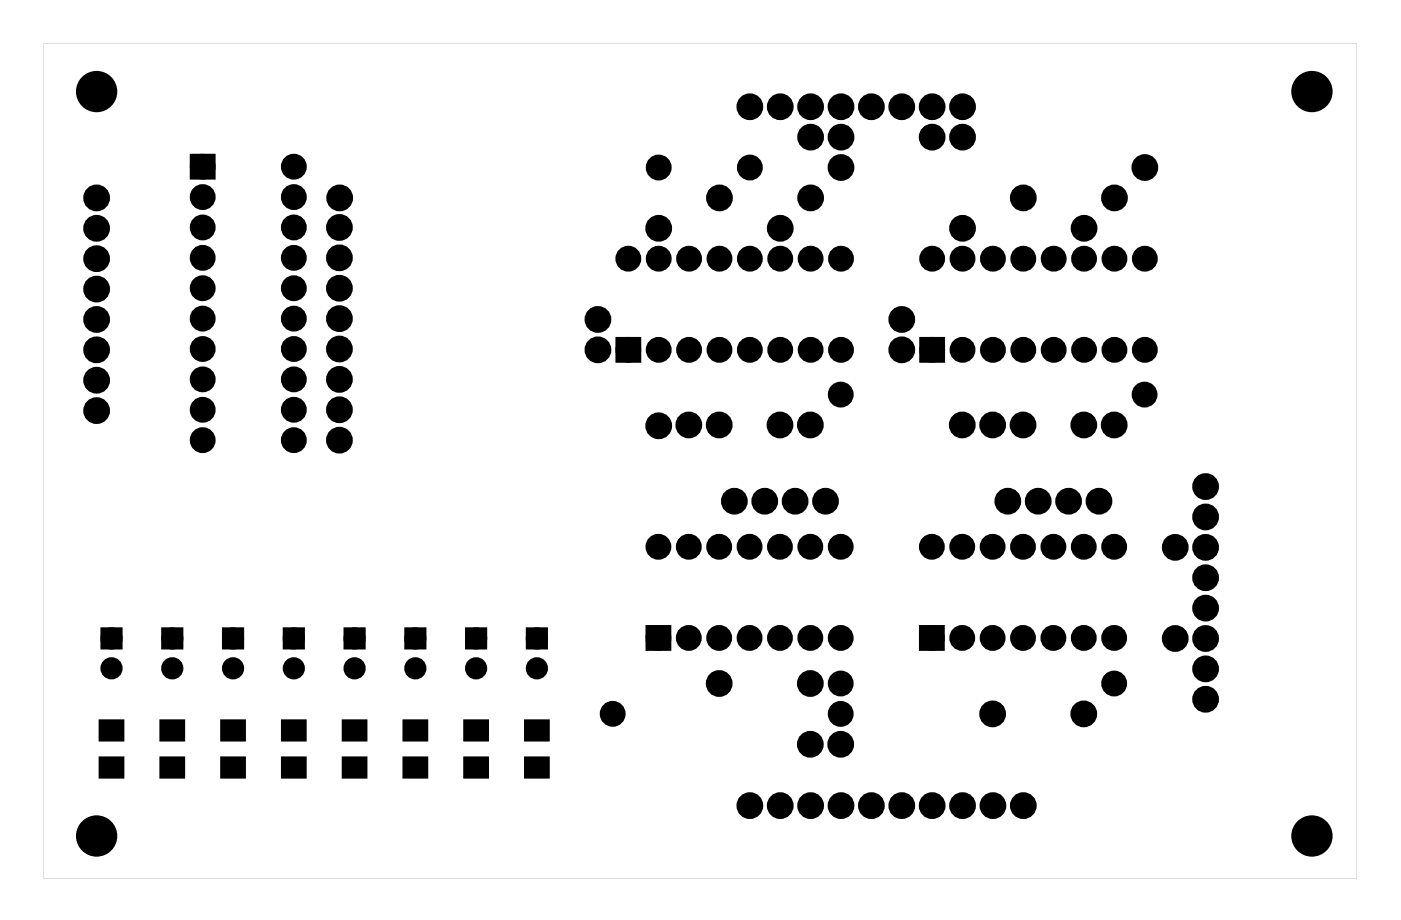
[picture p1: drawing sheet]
<svg xmlns="http://www.w3.org/2000/svg" width="117mm" height="77mm" viewBox="0 0 117 77" stroke-linecap="round" stroke-linejoin="round" font-family="sans-serif">
<g fill="#000">
<path d="M16.2 13.2h1.4v1.4h-1.4zM51.8 28.5h1.4v1.4h-1.4zM77.2 28.5h1.4v1.4h-1.4zM8.7 52.8h1.2v1.2h-1.2zM13.8 52.8h1.2v1.2h-1.2zM18.9 52.8h1.2v1.2h-1.2zM24 52.8h1.2v1.2h-1.2zM29 52.8h1.2v1.2h-1.2zM34.1 52.8h1.2v1.2h-1.2zM39.2 52.8h1.2v1.2h-1.2zM44.3 52.8h1.2v1.2h-1.2zM54.3 52.6h1.4v1.4h-1.4z"/>
<path d="M77.2 52.6h1.4v1.4h-1.4zM8.4 60.3h1.9v1.6h-1.9zM8.4 63.4h1.9v1.6h-1.9zM13.5 60.3h1.9v1.6h-1.9zM13.5 63.4h1.9v1.6h-1.9zM18.5 60.3h1.9v1.6h-1.9zM18.5 63.4h1.9v1.6h-1.9zM23.6 60.3h1.9v1.6h-1.9zM23.6 63.4h1.9v1.6h-1.9zM28.7 60.3h1.9v1.6h-1.9zM28.7 63.4h1.9v1.6h-1.9zM33.8 60.3h1.9v1.6h-1.9z"/>
<path d="M33.8 63.4h1.9v1.6h-1.9zM38.9 60.3h1.9v1.6h-1.9zM38.9 63.4h1.9v1.6h-1.9zM43.9 60.3h1.9v1.6h-1.9zM43.9 63.4h1.9v1.6h-1.9z"/>
<path d="M3.6 3.6h109.8v69.8h-109.8zM3.6 3.6v69.8h109.8v-69.8z"/>
</g>
<g fill="#000">
<circle cx="8.1" cy="7.7" r="1.6"/>
<circle cx="8.1" cy="16.5" r=".74"/>
<circle cx="8.1" cy="19.1" r=".74"/>
<circle cx="16.9" cy="13.9" r=".7"/>
<circle cx="16.9" cy="16.5" r=".7"/>
<circle cx="16.9" cy="19" r=".7"/>
<circle cx="24.6" cy="13.9" r=".7"/>
<circle cx="24.6" cy="19" r=".7"/>
<circle cx="24.6" cy="16.5" r=".7"/>
<circle cx="28.4" cy="19" r=".74"/>
<circle cx="28.4" cy="16.5" r=".74"/>
<circle cx="55.1" cy="14" r=".7"/>
<circle cx="55.1" cy="19.1" r=".74"/>
<circle cx="60.1" cy="16.5" r=".74"/>
<circle cx="62.7" cy="14" r=".7"/>
<circle cx="62.7" cy="8.9" r=".74"/>
<circle cx="65.2" cy="19.1" r=".74"/>
<circle cx="65.2" cy="8.9" r=".74"/>
<circle cx="67.8" cy="16.5" r=".74"/>
<circle cx="67.8" cy="8.9" r=".74"/>
<circle cx="67.8" cy="11.5" r=".74"/>
<circle cx="70.3" cy="14" r=".74"/>
<circle cx="70.3" cy="8.9" r=".74"/>
<circle cx="70.3" cy="11.5" r=".74"/>
<circle cx="72.8" cy="8.9" r=".74"/>
<circle cx="75.4" cy="8.9" r=".74"/>
<circle cx="77.9" cy="8.9" r=".74"/>
<circle cx="77.9" cy="11.5" r=".74"/>
<circle cx="80.5" cy="19.1" r=".74"/>
<circle cx="80.5" cy="8.9" r=".74"/>
<circle cx="80.5" cy="11.5" r=".74"/>
<circle cx="85.5" cy="16.5" r=".74"/>
<circle cx="90.6" cy="19.1" r=".74"/>
<circle cx="93.2" cy="16.5" r=".74"/>
<circle cx="95.7" cy="14" r=".74"/>
<circle cx="109.7" cy="7.7" r="1.6"/>
<circle cx="8.1" cy="21.6" r=".74"/>
<circle cx="8.1" cy="24.2" r=".74"/>
<circle cx="8.1" cy="31.8" r=".74"/>
<circle cx="8.1" cy="34.3" r=".74"/>
<circle cx="8.1" cy="29.2" r=".74"/>
<circle cx="8.1" cy="26.7" r=".74"/>
<circle cx="16.9" cy="21.6" r=".7"/>
<circle cx="16.9" cy="24.1" r=".7"/>
<circle cx="16.9" cy="36.8" r=".7"/>
<circle cx="16.9" cy="31.7" r=".7"/>
<circle cx="16.9" cy="29.2" r=".7"/>
<circle cx="16.9" cy="34.3" r=".7"/>
<circle cx="16.9" cy="26.6" r=".7"/>
<circle cx="24.6" cy="24.1" r=".7"/>
<circle cx="24.6" cy="21.6" r=".7"/>
<circle cx="24.6" cy="34.3" r=".7"/>
<circle cx="24.6" cy="29.2" r=".7"/>
<circle cx="24.6" cy="26.6" r=".7"/>
<circle cx="24.6" cy="31.7" r=".7"/>
<circle cx="24.6" cy="36.8" r=".7"/>
<circle cx="28.4" cy="26.6" r=".74"/>
<circle cx="28.4" cy="31.7" r=".74"/>
<circle cx="28.4" cy="34.3" r=".74"/>
<circle cx="28.4" cy="29.2" r=".74"/>
<circle cx="28.4" cy="36.8" r=".74"/>
<circle cx="28.4" cy="21.6" r=".74"/>
<circle cx="28.4" cy="24.1" r=".74"/>
<circle cx="50" cy="26.7" r=".74"/>
<circle cx="50" cy="29.2" r=".74"/>
<circle cx="52.5" cy="21.6" r=".7"/>
<circle cx="52.5" cy="29.2" r=".7"/>
<circle cx="55.1" cy="35.6" r=".74"/>
<circle cx="55.1" cy="21.6" r=".7"/>
<circle cx="55.1" cy="29.2" r=".7"/>
<circle cx="57.6" cy="35.5" r=".74"/>
<circle cx="57.6" cy="21.6" r=".7"/>
<circle cx="57.6" cy="29.2" r=".7"/>
<circle cx="60.1" cy="35.5" r=".74"/>
<circle cx="60.1" cy="21.6" r=".7"/>
<circle cx="60.1" cy="29.2" r=".7"/>
<circle cx="62.7" cy="21.6" r=".7"/>
<circle cx="62.7" cy="29.2" r=".7"/>
<circle cx="65.2" cy="35.5" r=".74"/>
<circle cx="65.2" cy="21.6" r=".7"/>
<circle cx="65.2" cy="29.2" r=".7"/>
<circle cx="67.7" cy="35.5" r=".74"/>
<circle cx="67.8" cy="21.6" r=".7"/>
<circle cx="67.8" cy="29.2" r=".7"/>
<circle cx="70.3" cy="33" r=".7"/>
<circle cx="70.3" cy="21.6" r=".7"/>
<circle cx="70.3" cy="29.2" r=".7"/>
<circle cx="75.4" cy="29.2" r=".74"/>
<circle cx="75.4" cy="26.7" r=".74"/>
<circle cx="77.9" cy="21.6" r=".7"/>
<circle cx="77.9" cy="29.2" r=".7"/>
<circle cx="80.4" cy="35.5" r=".74"/>
<circle cx="80.5" cy="21.6" r=".7"/>
<circle cx="80.5" cy="29.2" r=".7"/>
<circle cx="83" cy="35.5" r=".74"/>
<circle cx="83" cy="21.6" r=".7"/>
<circle cx="83" cy="29.2" r=".7"/>
<circle cx="85.5" cy="35.5" r=".74"/>
<circle cx="85.5" cy="21.6" r=".7"/>
<circle cx="85.5" cy="29.2" r=".7"/>
<circle cx="88.1" cy="21.6" r=".7"/>
<circle cx="88.1" cy="29.2" r=".7"/>
<circle cx="90.6" cy="35.5" r=".74"/>
<circle cx="90.6" cy="21.6" r=".7"/>
<circle cx="90.6" cy="29.2" r=".7"/>
<circle cx="93.1" cy="35.5" r=".74"/>
<circle cx="93.2" cy="21.6" r=".7"/>
<circle cx="93.2" cy="29.2" r=".7"/>
<circle cx="95.7" cy="33" r=".7"/>
<circle cx="95.7" cy="21.6" r=".7"/>
<circle cx="95.7" cy="29.2" r=".7"/>
<circle cx="9.3" cy="55.9" r=".6"/>
<circle cx="9.3" cy="53.4" r=".6"/>
<circle cx="14.4" cy="55.9" r=".6"/>
<circle cx="14.4" cy="53.4" r=".6"/>
<circle cx="19.5" cy="55.9" r=".6"/>
<circle cx="19.5" cy="53.4" r=".6"/>
<circle cx="24.6" cy="55.9" r=".6"/>
<circle cx="24.6" cy="53.4" r=".6"/>
<circle cx="29.6" cy="55.9" r=".6"/>
<circle cx="29.6" cy="53.4" r=".6"/>
<circle cx="34.7" cy="55.9" r=".6"/>
<circle cx="34.7" cy="53.4" r=".6"/>
<circle cx="39.8" cy="55.9" r=".6"/>
<circle cx="39.8" cy="53.4" r=".6"/>
<circle cx="44.9" cy="55.9" r=".6"/>
<circle cx="44.9" cy="53.4" r=".6"/>
<circle cx="51.2" cy="59.7" r=".7"/>
<circle cx="55" cy="45.7" r=".7"/>
<circle cx="55" cy="53.3" r=".7"/>
<circle cx="57.6" cy="45.7" r=".7"/>
<circle cx="57.6" cy="53.3" r=".7"/>
<circle cx="60.1" cy="57.1" r=".74"/>
<circle cx="60.1" cy="45.7" r=".7"/>
<circle cx="60.1" cy="53.3" r=".7"/>
<circle cx="61.4" cy="41.9" r=".74"/>
<circle cx="62.7" cy="45.7" r=".7"/>
<circle cx="62.7" cy="53.3" r=".7"/>
<circle cx="63.9" cy="41.9" r=".74"/>
<circle cx="65.2" cy="45.7" r=".7"/>
<circle cx="65.2" cy="53.3" r=".7"/>
<circle cx="66.5" cy="41.9" r=".74"/>
<circle cx="67.7" cy="57.1" r=".74"/>
<circle cx="67.7" cy="45.7" r=".7"/>
<circle cx="67.7" cy="53.3" r=".7"/>
<circle cx="69" cy="41.9" r=".74"/>
<circle cx="70.3" cy="57.1" r=".7"/>
<circle cx="70.3" cy="59.7" r=".7"/>
<circle cx="70.3" cy="45.7" r=".7"/>
<circle cx="70.3" cy="53.3" r=".7"/>
<circle cx="77.9" cy="45.7" r=".7"/>
<circle cx="77.9" cy="53.3" r=".7"/>
<circle cx="80.4" cy="45.7" r=".7"/>
<circle cx="80.4" cy="53.3" r=".7"/>
<circle cx="83" cy="59.7" r=".74"/>
<circle cx="83" cy="45.7" r=".7"/>
<circle cx="83" cy="53.3" r=".7"/>
<circle cx="84.3" cy="41.9" r=".74"/>
<circle cx="85.5" cy="45.7" r=".7"/>
<circle cx="85.5" cy="53.3" r=".7"/>
<circle cx="86.8" cy="41.9" r=".74"/>
<circle cx="88.1" cy="45.7" r=".7"/>
<circle cx="88.1" cy="53.3" r=".7"/>
<circle cx="89.3" cy="41.9" r=".74"/>
<circle cx="90.6" cy="59.7" r=".74"/>
<circle cx="90.6" cy="45.7" r=".7"/>
<circle cx="90.6" cy="53.3" r=".7"/>
<circle cx="91.9" cy="41.9" r=".74"/>
<circle cx="93.1" cy="57.1" r=".7"/>
<circle cx="93.1" cy="45.7" r=".7"/>
<circle cx="93.1" cy="53.3" r=".7"/>
<circle cx="98.2" cy="45.8" r=".74"/>
<circle cx="98.2" cy="53.4" r=".74"/>
<circle cx="100.8" cy="50.8" r=".74"/>
<circle cx="100.8" cy="55.9" r=".74"/>
<circle cx="100.8" cy="43.2" r=".74"/>
<circle cx="100.8" cy="45.8" r=".74"/>
<circle cx="100.8" cy="40.7" r=".74"/>
<circle cx="100.8" cy="53.4" r=".74"/>
<circle cx="100.8" cy="48.3" r=".74"/>
<circle cx="100.8" cy="58.5" r=".74"/>
<circle cx="8.1" cy="69.9" r="1.6"/>
<circle cx="62.7" cy="67.3" r=".74"/>
<circle cx="65.2" cy="67.3" r=".74"/>
<circle cx="67.7" cy="62.2" r=".74"/>
<circle cx="67.8" cy="67.3" r=".74"/>
<circle cx="70.3" cy="62.2" r=".74"/>
<circle cx="70.3" cy="67.3" r=".74"/>
<circle cx="72.8" cy="67.3" r=".74"/>
<circle cx="75.4" cy="67.3" r=".74"/>
<circle cx="77.9" cy="67.3" r=".74"/>
<circle cx="80.5" cy="67.3" r=".74"/>
<circle cx="83" cy="67.3" r=".74"/>
<circle cx="85.5" cy="67.3" r=".74"/>
<circle cx="109.7" cy="69.9" r="1.6"/>
</g>
<g fill="none" stroke="#000" stroke-width=".25">
<path d="M8.4 60.3h1.9v1.6h-1.9zM8.4 63.4h1.9v1.6h-1.9zM13.5 60.3h1.9v1.6h-1.9zM13.5 63.4h1.9v1.6h-1.9zM18.5 60.3h1.9v1.6h-1.9zM18.5 63.4h1.9v1.6h-1.9zM23.6 60.3h1.9v1.6h-1.9zM23.6 63.4h1.9v1.6h-1.9zM28.7 60.3h1.9v1.6h-1.9zM28.7 63.4h1.9v1.6h-1.9zM33.8 60.3h1.9v1.6h-1.9zM33.8 63.4h1.9v1.6h-1.9z"/>
<path d="M38.9 60.3h1.9v1.6h-1.9zM38.9 63.4h1.9v1.6h-1.9zM43.9 60.3h1.9v1.6h-1.9zM43.9 63.4h1.9v1.6h-1.9z"/>
<circle cx="8.1" cy="7.7" r="1.6"/>
<circle cx="109.7" cy="7.7" r="1.6"/>
<circle cx="8.1" cy="69.9" r="1.6"/>
<circle cx="109.7" cy="69.9" r="1.6"/>
</g>
<g fill="none" stroke="#000" stroke-width=".76" stroke-linecap="butt">
<path d="M16.2 13.2h1.4v1.4h-1.4zM51.8 28.5h1.4v1.4h-1.4zM77.2 28.5h1.4v1.4h-1.4zM54.3 52.6h1.4v1.4h-1.4zM77.2 52.6h1.4v1.4h-1.4z"/>
<circle cx="8.1" cy="19.1" r=".74"/>
<circle cx="8.1" cy="16.5" r=".74"/>
<circle cx="16.9" cy="19" r=".7"/>
<circle cx="16.9" cy="16.5" r=".7"/>
<circle cx="16.9" cy="13.9" r=".7"/>
<circle cx="24.6" cy="19" r=".7"/>
<circle cx="24.6" cy="16.5" r=".7"/>
<circle cx="24.6" cy="13.9" r=".7"/>
<circle cx="28.4" cy="19" r=".74"/>
<circle cx="28.4" cy="16.5" r=".74"/>
<circle cx="55.1" cy="14" r=".7"/>
<circle cx="55.1" cy="19.1" r=".74"/>
<circle cx="60.1" cy="16.5" r=".74"/>
<circle cx="62.7" cy="14" r=".7"/>
<circle cx="62.7" cy="8.9" r=".74"/>
<circle cx="65.2" cy="19.1" r=".74"/>
<circle cx="65.2" cy="8.9" r=".74"/>
<circle cx="67.8" cy="16.5" r=".74"/>
<circle cx="67.8" cy="8.9" r=".74"/>
<circle cx="67.8" cy="11.5" r=".74"/>
<circle cx="70.3" cy="14" r=".74"/>
<circle cx="70.3" cy="8.9" r=".74"/>
<circle cx="70.3" cy="11.5" r=".74"/>
<circle cx="72.8" cy="8.9" r=".74"/>
<circle cx="75.4" cy="8.9" r=".74"/>
<circle cx="77.9" cy="8.9" r=".74"/>
<circle cx="77.9" cy="11.5" r=".74"/>
<circle cx="80.5" cy="19.1" r=".74"/>
<circle cx="80.5" cy="8.9" r=".74"/>
<circle cx="80.5" cy="11.5" r=".74"/>
<circle cx="85.5" cy="16.5" r=".74"/>
<circle cx="90.6" cy="19.1" r=".74"/>
<circle cx="93.2" cy="16.5" r=".74"/>
<circle cx="95.7" cy="14" r=".74"/>
<circle cx="8.1" cy="21.6" r=".74"/>
<circle cx="8.1" cy="24.2" r=".74"/>
<circle cx="8.1" cy="31.8" r=".74"/>
<circle cx="8.1" cy="34.3" r=".74"/>
<circle cx="8.1" cy="26.7" r=".74"/>
<circle cx="8.1" cy="29.2" r=".74"/>
<circle cx="16.9" cy="26.6" r=".7"/>
<circle cx="16.9" cy="31.7" r=".7"/>
<circle cx="16.9" cy="21.6" r=".7"/>
<circle cx="16.9" cy="24.1" r=".7"/>
<circle cx="16.9" cy="29.2" r=".7"/>
<circle cx="16.9" cy="34.3" r=".7"/>
<circle cx="16.9" cy="36.8" r=".7"/>
<circle cx="24.6" cy="26.6" r=".7"/>
<circle cx="24.6" cy="21.6" r=".7"/>
<circle cx="24.6" cy="31.7" r=".7"/>
<circle cx="24.6" cy="29.2" r=".7"/>
<circle cx="24.6" cy="24.1" r=".7"/>
<circle cx="24.6" cy="34.3" r=".7"/>
<circle cx="24.6" cy="36.8" r=".7"/>
<circle cx="28.4" cy="21.6" r=".74"/>
<circle cx="28.4" cy="26.6" r=".74"/>
<circle cx="28.4" cy="24.1" r=".74"/>
<circle cx="28.4" cy="31.7" r=".74"/>
<circle cx="28.4" cy="34.3" r=".74"/>
<circle cx="28.4" cy="29.2" r=".74"/>
<circle cx="28.4" cy="36.8" r=".74"/>
<circle cx="50" cy="29.2" r=".74"/>
<circle cx="50" cy="26.7" r=".74"/>
<circle cx="52.5" cy="21.6" r=".7"/>
<circle cx="52.5" cy="29.2" r=".7"/>
<circle cx="55.1" cy="35.6" r=".74"/>
<circle cx="55.1" cy="21.6" r=".7"/>
<circle cx="55.1" cy="29.2" r=".7"/>
<circle cx="57.6" cy="35.5" r=".74"/>
<circle cx="57.6" cy="21.6" r=".7"/>
<circle cx="57.6" cy="29.2" r=".7"/>
<circle cx="60.1" cy="35.5" r=".74"/>
<circle cx="60.1" cy="21.6" r=".7"/>
<circle cx="60.1" cy="29.2" r=".7"/>
<circle cx="62.7" cy="21.6" r=".7"/>
<circle cx="62.7" cy="29.2" r=".7"/>
<circle cx="65.2" cy="35.5" r=".74"/>
<circle cx="65.2" cy="21.6" r=".7"/>
<circle cx="65.2" cy="29.2" r=".7"/>
<circle cx="67.7" cy="35.5" r=".74"/>
<circle cx="67.8" cy="21.6" r=".7"/>
<circle cx="67.8" cy="29.2" r=".7"/>
<circle cx="70.3" cy="33" r=".7"/>
<circle cx="70.3" cy="21.6" r=".7"/>
<circle cx="70.3" cy="29.2" r=".7"/>
<circle cx="75.4" cy="29.2" r=".74"/>
<circle cx="75.4" cy="26.7" r=".74"/>
<circle cx="77.9" cy="21.6" r=".7"/>
<circle cx="77.9" cy="29.2" r=".7"/>
<circle cx="80.4" cy="35.5" r=".74"/>
<circle cx="80.5" cy="21.6" r=".7"/>
<circle cx="80.5" cy="29.2" r=".7"/>
<circle cx="83" cy="35.5" r=".74"/>
<circle cx="83" cy="21.6" r=".7"/>
<circle cx="83" cy="29.2" r=".7"/>
<circle cx="85.5" cy="35.5" r=".74"/>
<circle cx="85.5" cy="21.6" r=".7"/>
<circle cx="85.5" cy="29.2" r=".7"/>
<circle cx="88.1" cy="21.6" r=".7"/>
<circle cx="88.1" cy="29.2" r=".7"/>
<circle cx="90.6" cy="35.5" r=".74"/>
<circle cx="90.6" cy="21.6" r=".7"/>
<circle cx="90.6" cy="29.2" r=".7"/>
<circle cx="93.1" cy="35.5" r=".74"/>
<circle cx="93.2" cy="21.6" r=".7"/>
<circle cx="93.2" cy="29.2" r=".7"/>
<circle cx="95.7" cy="33" r=".7"/>
<circle cx="95.7" cy="21.6" r=".7"/>
<circle cx="95.7" cy="29.2" r=".7"/>
<circle cx="51.2" cy="59.7" r=".7"/>
<circle cx="55" cy="45.7" r=".7"/>
<circle cx="55" cy="53.3" r=".7"/>
<circle cx="57.6" cy="45.7" r=".7"/>
<circle cx="57.6" cy="53.3" r=".7"/>
<circle cx="60.1" cy="57.1" r=".74"/>
<circle cx="60.1" cy="45.7" r=".7"/>
<circle cx="60.1" cy="53.3" r=".7"/>
<circle cx="61.4" cy="41.9" r=".74"/>
<circle cx="62.7" cy="45.7" r=".7"/>
<circle cx="62.7" cy="53.3" r=".7"/>
<circle cx="63.9" cy="41.9" r=".74"/>
<circle cx="65.2" cy="45.7" r=".7"/>
<circle cx="65.2" cy="53.3" r=".7"/>
<circle cx="66.5" cy="41.9" r=".74"/>
<circle cx="67.7" cy="57.1" r=".74"/>
<circle cx="67.7" cy="45.7" r=".7"/>
<circle cx="67.7" cy="53.3" r=".7"/>
<circle cx="69" cy="41.9" r=".74"/>
<circle cx="70.3" cy="57.1" r=".7"/>
<circle cx="70.3" cy="59.7" r=".7"/>
<circle cx="70.3" cy="45.7" r=".7"/>
<circle cx="70.3" cy="53.3" r=".7"/>
<circle cx="77.9" cy="45.7" r=".7"/>
<circle cx="77.9" cy="53.3" r=".7"/>
<circle cx="80.4" cy="45.7" r=".7"/>
<circle cx="80.4" cy="53.3" r=".7"/>
<circle cx="83" cy="59.7" r=".74"/>
<circle cx="83" cy="45.7" r=".7"/>
<circle cx="83" cy="53.3" r=".7"/>
<circle cx="84.3" cy="41.9" r=".74"/>
<circle cx="85.5" cy="45.7" r=".7"/>
<circle cx="85.5" cy="53.3" r=".7"/>
<circle cx="86.8" cy="41.9" r=".74"/>
<circle cx="88.1" cy="45.7" r=".7"/>
<circle cx="88.1" cy="53.3" r=".7"/>
<circle cx="89.3" cy="41.9" r=".74"/>
<circle cx="90.6" cy="59.7" r=".74"/>
<circle cx="90.6" cy="45.7" r=".7"/>
<circle cx="90.6" cy="53.3" r=".7"/>
<circle cx="91.9" cy="41.9" r=".74"/>
<circle cx="93.1" cy="57.1" r=".7"/>
<circle cx="93.1" cy="45.7" r=".7"/>
<circle cx="93.1" cy="53.3" r=".7"/>
<circle cx="98.2" cy="53.4" r=".74"/>
<circle cx="98.2" cy="45.8" r=".74"/>
<circle cx="100.8" cy="43.2" r=".74"/>
<circle cx="100.8" cy="40.7" r=".74"/>
<circle cx="100.8" cy="48.3" r=".74"/>
<circle cx="100.8" cy="45.8" r=".74"/>
<circle cx="100.8" cy="55.9" r=".74"/>
<circle cx="100.8" cy="50.8" r=".74"/>
<circle cx="100.8" cy="53.4" r=".74"/>
<circle cx="100.8" cy="58.5" r=".74"/>
<circle cx="62.7" cy="67.3" r=".74"/>
<circle cx="65.2" cy="67.3" r=".74"/>
<circle cx="67.7" cy="62.2" r=".74"/>
<circle cx="67.8" cy="67.3" r=".74"/>
<circle cx="70.3" cy="62.2" r=".74"/>
<circle cx="70.3" cy="67.3" r=".74"/>
<circle cx="72.8" cy="67.3" r=".74"/>
<circle cx="75.4" cy="67.3" r=".74"/>
<circle cx="77.9" cy="67.3" r=".74"/>
<circle cx="80.5" cy="67.3" r=".74"/>
<circle cx="83" cy="67.3" r=".74"/>
<circle cx="85.5" cy="67.3" r=".74"/>
</g>
<g fill="none" stroke="#000" stroke-width=".65" stroke-linecap="butt">
<path d="M8.7 52.8h1.2v1.2h-1.2zM13.8 52.8h1.2v1.2h-1.2zM18.9 52.8h1.2v1.2h-1.2zM24 52.8h1.2v1.2h-1.2zM29 52.8h1.2v1.2h-1.2zM34.1 52.8h1.2v1.2h-1.2zM39.2 52.8h1.2v1.2h-1.2zM44.3 52.8h1.2v1.2h-1.2z"/>
<circle cx="9.3" cy="55.9" r=".6"/>
<circle cx="9.3" cy="53.4" r=".6"/>
<circle cx="14.4" cy="55.9" r=".6"/>
<circle cx="14.4" cy="53.4" r=".6"/>
<circle cx="19.5" cy="55.9" r=".6"/>
<circle cx="19.5" cy="53.4" r=".6"/>
<circle cx="24.6" cy="55.9" r=".6"/>
<circle cx="24.6" cy="53.4" r=".6"/>
<circle cx="29.6" cy="55.9" r=".6"/>
<circle cx="29.6" cy="53.4" r=".6"/>
<circle cx="34.7" cy="55.9" r=".6"/>
<circle cx="34.7" cy="53.4" r=".6"/>
<circle cx="39.8" cy="55.9" r=".6"/>
<circle cx="39.8" cy="53.4" r=".6"/>
<circle cx="44.9" cy="55.9" r=".6"/>
<circle cx="44.9" cy="53.4" r=".6"/>
</g>
</svg>
